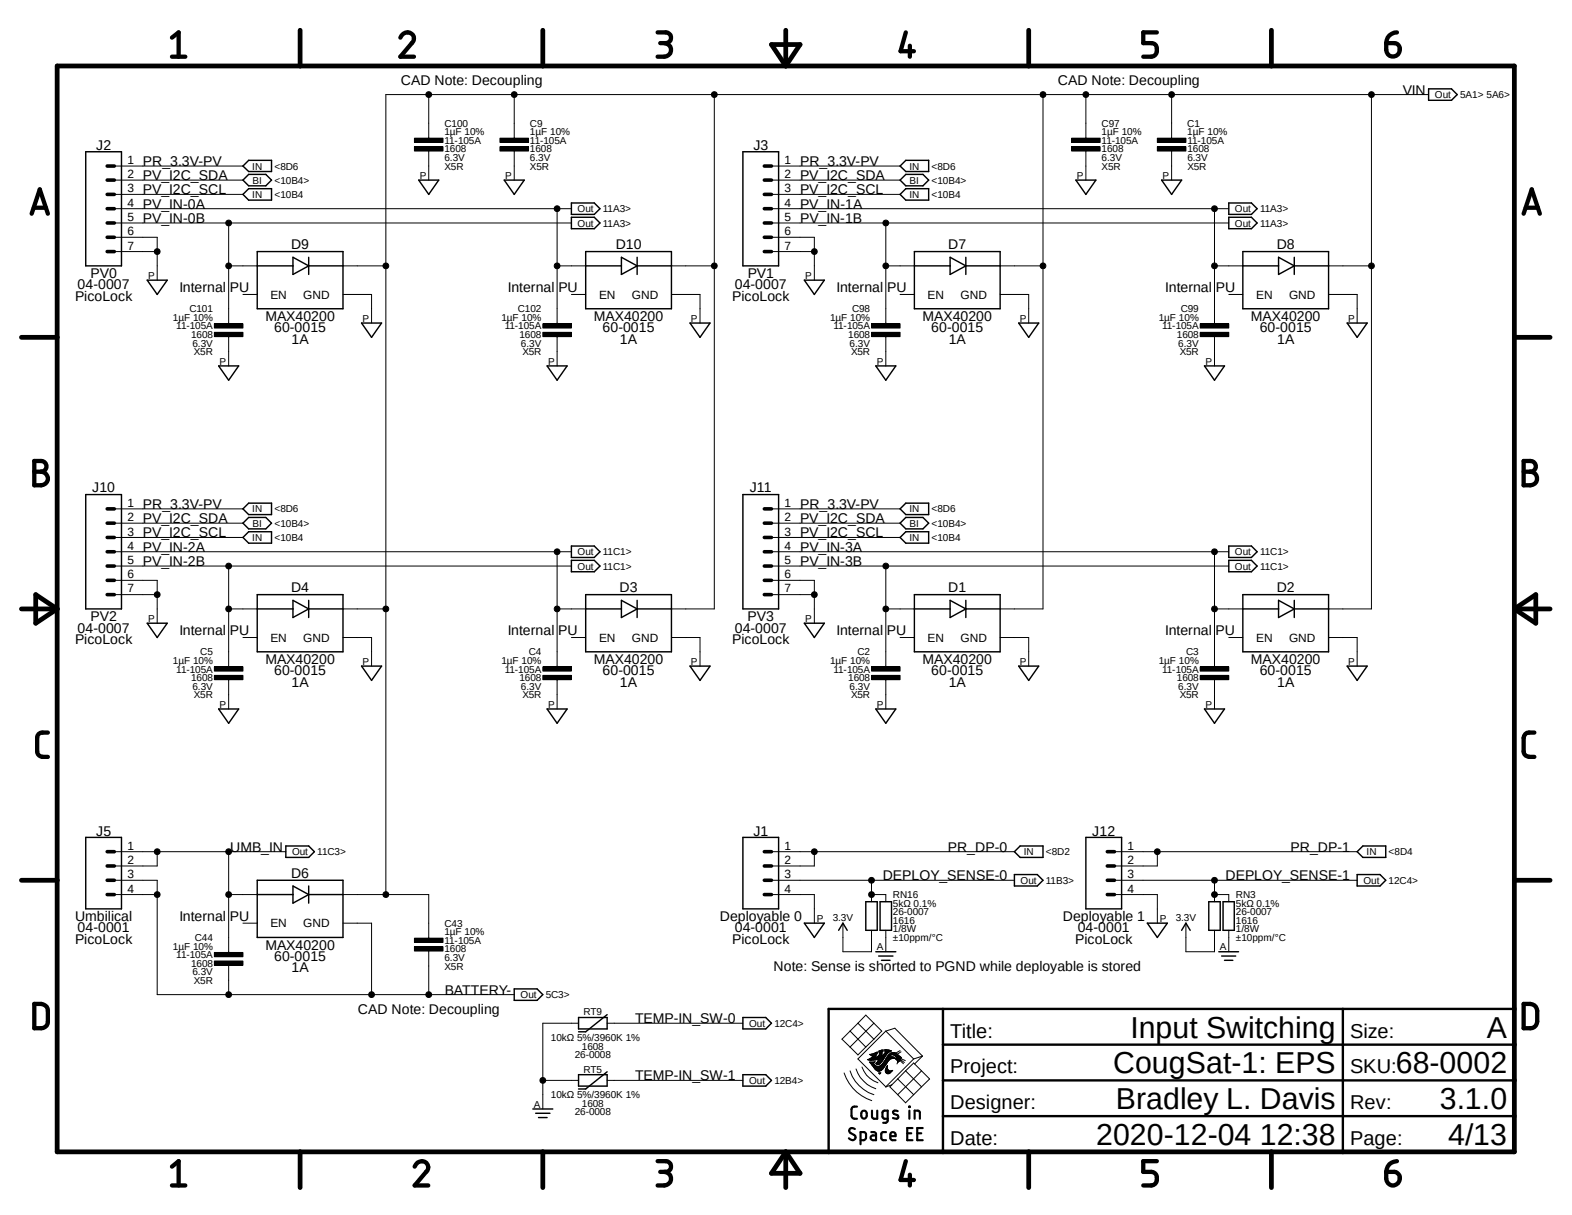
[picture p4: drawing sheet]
<svg xmlns="http://www.w3.org/2000/svg" width="279mm" height="216mm" viewBox="0 0 279 216" stroke-linecap="round" stroke-linejoin="round" font-family="sans-serif">
<defs><g id="words">
<g font-size="5.4">
<text x="200.9" y="184.4">Input Switching</text>
<text x="264.3" y="184.4">A</text>
<text x="197.9" y="190.7">CougSat-1: EPS</text>
<text x="248.1" y="190.7">68-0002</text>
<text x="198.3" y="197.1">Bradley L. Davis</text>
<text x="255.9" y="197.1">3.1.0</text>
<text x="194.8" y="203.4">2020-12-04 12:38</text>
<text x="257.4" y="203.4">4/13</text>
</g>
<g font-size="3.6">
<text x="168.9" y="184.4">Title:</text>
<text x="239.9" y="184.4">Size:</text>
<text x="168.9" y="190.7">Project:</text>
<text x="240" y="190.7">SKU:</text>
<text x="168.9" y="197.1">Designer:</text>
<text x="239.9" y="197.1">Rev:</text>
<text x="168.9" y="203.4">Date:</text>
<text x="239.9" y="203.4">Page:</text>
</g>
<g font-size="2.5">
<text x="71.2" y="15.2">CAD Note: Decoupling</text>
<text x="188" y="15.2">CAD Note: Decoupling</text>
<text x="249.3" y="16.8">VIN</text>
<text x="17.1" y="26.6">J2</text>
<text x="25.4" y="29.5">PR_3.3V-PV</text>
<text x="133.9" y="26.6">J3</text>
<text x="142.2" y="29.5">PR_3.3V-PV</text>
<text x="25.4" y="32">PV_I2C_SDA</text>
<text x="25.4" y="34.5">PV_I2C_SCL</text>
<text x="142.2" y="32">PV_I2C_SDA</text>
<text x="142.2" y="34.5">PV_I2C_SCL</text>
<text x="25.4" y="39.6">PV_IN-0B</text>
<text x="25.4" y="37.1">PV_IN-0A</text>
<text x="142.2" y="37.1">PV_IN-1A</text>
<text x="142.2" y="39.6">PV_IN-1B</text>
<text x="51.7" y="44.3">D9</text>
<text x="109.4" y="44.3">D10</text>
<text x="168.5" y="44.3">D7</text>
<text x="226.9" y="44.3">D8</text>
<text x="13.3" y="53.5">PicoLock</text>
<text x="13.8" y="51.4">04-0007</text>
<text x="16.1" y="49.4">PV0</text>
<text x="31.9" y="51.9">Internal PU</text>
<text x="90.2" y="51.9">Internal PU</text>
<text x="130.1" y="53.5">PicoLock</text>
<text x="130.6" y="51.4">04-0007</text>
<text x="132.9" y="49.4">PV1</text>
<text x="148.7" y="51.9">Internal PU</text>
<text x="207.1" y="51.9">Internal PU</text>
<text x="47.2" y="57">MAX40200</text>
<text x="48.7" y="59.1">60-0015</text>
<text x="105.5" y="57">MAX40200</text>
<text x="107.1" y="59.1">60-0015</text>
<text x="164" y="57">MAX40200</text>
<text x="165.5" y="59.1">60-0015</text>
<text x="222.3" y="57">MAX40200</text>
<text x="223.9" y="59.1">60-0015</text>
<text x="51.8" y="61.1">1A</text>
<text x="110.2" y="61.1">1A</text>
<text x="168.6" y="61.1">1A</text>
<text x="227" y="61.1">1A</text>
<text x="16.4" y="87.5">J10</text>
<text x="133.3" y="87.5">J11</text>
<text x="25.4" y="93">PV_I2C_SDA</text>
<text x="25.4" y="95.5">PV_I2C_SCL</text>
<text x="25.4" y="90.4">PR_3.3V-PV</text>
<text x="142.2" y="93">PV_I2C_SDA</text>
<text x="142.2" y="95.5">PV_I2C_SCL</text>
<text x="142.2" y="90.4">PR_3.3V-PV</text>
<text x="25.4" y="98">PV_IN-2A</text>
<text x="25.4" y="100.6">PV_IN-2B</text>
<text x="142.2" y="98">PV_IN-3A</text>
<text x="142.2" y="100.6">PV_IN-3B</text>
<text x="51.7" y="105.3">D4</text>
<text x="110.1" y="105.3">D3</text>
<text x="168.5" y="105.3">D1</text>
<text x="226.9" y="105.3">D2</text>
<text x="13.8" y="112.4">04-0007</text>
<text x="16.1" y="110.4">PV2</text>
<text x="31.9" y="112.9">Internal PU</text>
<text x="90.3" y="112.9">Internal PU</text>
<text x="130.6" y="112.4">04-0007</text>
<text x="132.9" y="110.4">PV3</text>
<text x="148.7" y="112.9">Internal PU</text>
<text x="207.1" y="112.9">Internal PU</text>
<text x="13.3" y="114.4">PicoLock</text>
<text x="47.2" y="118">MAX40200</text>
<text x="105.5" y="118">MAX40200</text>
<text x="130.1" y="114.4">PicoLock</text>
<text x="164" y="118">MAX40200</text>
<text x="222.3" y="118">MAX40200</text>
<text x="48.7" y="120">60-0015</text>
<text x="51.8" y="122">1A</text>
<text x="107.1" y="120">60-0015</text>
<text x="110.2" y="122">1A</text>
<text x="165.5" y="120">60-0015</text>
<text x="168.6" y="122">1A</text>
<text x="223.9" y="120">60-0015</text>
<text x="227" y="122">1A</text>
<text x="17.1" y="148.5">J5</text>
<text x="133.9" y="148.5">J1</text>
<text x="194.1" y="148.5">J12</text>
<text x="40.9" y="151.3">UMB_IN</text>
<text x="168.4" y="151.3">PR_DP-0</text>
<text x="229.4" y="151.3">PR_DP-1</text>
<text x="51.7" y="156">D6</text>
<text x="156.9" y="156.4">DEPLOY_SENSE-0</text>
<text x="217.8" y="156.4">DEPLOY_SENSE-1</text>
<text x="13.3" y="167.7">PicoLock</text>
<text x="13.3" y="163.7">Umbilical</text>
<text x="13.8" y="165.7">04-0001</text>
<text x="31.9" y="163.7">Internal PU</text>
<text x="127.9" y="163.7">Deployable 0</text>
<text x="130.1" y="167.7">PicoLock</text>
<text x="130.6" y="165.7">04-0001</text>
<text x="188.9" y="163.7">Deployable 1</text>
<text x="191.1" y="167.7">PicoLock</text>
<text x="191.6" y="165.7">04-0001</text>
<text x="47.2" y="168.7">MAX40200</text>
<text x="48.7" y="170.8">60-0015</text>
<text x="51.8" y="172.8">1A</text>
<text x="137.5" y="172.6">Note: Sense is shorted to PGND while deployable is stored</text>
<text x="79" y="176.7">BATTERY-</text>
<text x="63.6" y="180.2">CAD Note: Decoupling</text>
<text x="112.9" y="181.8">TEMP-IN_SW-0</text>
<text x="112.9" y="192">TEMP-IN_SW-1</text>
</g>
<g font-size="2.1">
<text x="22.6" y="29.1">1</text>
<text x="139.4" y="29.1">1</text>
<text x="22.6" y="34.2">3</text>
<text x="22.6" y="31.7">2</text>
<text x="139.4" y="34.2">3</text>
<text x="139.4" y="31.7">2</text>
<text x="22.6" y="41.8">6</text>
<text x="22.6" y="39.3">5</text>
<text x="22.6" y="36.7">4</text>
<text x="139.4" y="41.8">6</text>
<text x="139.4" y="39.3">5</text>
<text x="139.4" y="36.7">4</text>
<text x="22.6" y="44.4">7</text>
<text x="139.4" y="44.4">7</text>
<text x="48" y="53.1">EN</text>
<text x="53.9" y="53.1">GND</text>
<text x="106.5" y="53.1">EN</text>
<text x="112.3" y="53.1">GND</text>
<text x="164.8" y="53.1">EN</text>
<text x="170.7" y="53.1">GND</text>
<text x="223.3" y="53.1">EN</text>
<text x="229.1" y="53.1">GND</text>
<text x="22.6" y="95.2">3</text>
<text x="22.6" y="92.6">2</text>
<text x="22.6" y="90.1">1</text>
<text x="139.4" y="95.2">3</text>
<text x="139.4" y="92.6">2</text>
<text x="139.4" y="90.1">1</text>
<text x="22.6" y="100.2">5</text>
<text x="22.6" y="97.7">4</text>
<text x="139.4" y="100.2">5</text>
<text x="139.4" y="97.7">4</text>
<text x="22.6" y="105.3">7</text>
<text x="22.6" y="102.8">6</text>
<text x="139.4" y="105.3">7</text>
<text x="139.4" y="102.8">6</text>
<text x="48" y="114">EN</text>
<text x="53.9" y="114">GND</text>
<text x="106.5" y="114">EN</text>
<text x="112.3" y="114">GND</text>
<text x="164.8" y="114">EN</text>
<text x="170.7" y="114">GND</text>
<text x="223.3" y="114">EN</text>
<text x="229.1" y="114">GND</text>
<text x="22.6" y="153.5">2</text>
<text x="22.6" y="151">1</text>
<text x="139.4" y="153.5">2</text>
<text x="139.4" y="151">1</text>
<text x="200.4" y="153.5">2</text>
<text x="200.4" y="151">1</text>
<text x="22.6" y="158.6">4</text>
<text x="22.6" y="156.1">3</text>
<text x="139.4" y="158.6">4</text>
<text x="139.4" y="156.1">3</text>
<text x="200.4" y="158.6">4</text>
<text x="200.4" y="156.1">3</text>
<text x="48" y="164.8">EN</text>
<text x="53.9" y="164.8">GND</text>
</g>
<g font-size="1.8">
<text x="255" y="17.4">Out</text>
<text x="259.5" y="17.4">5A1&gt; 5A6&gt;</text>
<text x="79" y="22.5">C100</text>
<text x="94.2" y="22.5">C9</text>
<text x="195.8" y="22.5">C97</text>
<text x="211" y="22.5">C1</text>
<text x="79" y="25.6">11-105A</text>
<text x="79" y="27.1">1608</text>
<text x="79" y="28.6">6.3V</text>
<text x="79" y="24">1µF 10%</text>
<text x="94.2" y="25.6">11-105A</text>
<text x="94.2" y="27.1">1608</text>
<text x="94.2" y="28.6">6.3V</text>
<text x="94.2" y="24">1µF 10%</text>
<text x="195.8" y="24">1µF 10%</text>
<text x="195.8" y="25.6">11-105A</text>
<text x="195.8" y="27.1">1608</text>
<text x="195.8" y="28.6">6.3V</text>
<text x="211" y="24">1µF 10%</text>
<text x="211" y="25.6">11-105A</text>
<text x="211" y="27.1">1608</text>
<text x="211" y="28.6">6.3V</text>
<text x="44.8" y="35.2">IN</text>
<text x="44.8" y="30.1">IN</text>
<text x="44.9" y="32.7">BI</text>
<text x="48.8" y="30.1">&lt;8D6</text>
<text x="48.8" y="35.2">&lt;10B4</text>
<text x="48.8" y="32.7">&lt;10B4&gt;</text>
<text x="74.6" y="31.8">P</text>
<text x="79" y="30.1">X5R</text>
<text x="89.8" y="31.8">P</text>
<text x="94.2" y="30.1">X5R</text>
<text x="161.6" y="35.2">IN</text>
<text x="161.6" y="30.1">IN</text>
<text x="161.7" y="32.7">BI</text>
<text x="165.6" y="32.7">&lt;10B4&gt;</text>
<text x="165.6" y="30.1">&lt;8D6</text>
<text x="165.6" y="35.2">&lt;10B4</text>
<text x="191.4" y="31.8">P</text>
<text x="195.8" y="30.1">X5R</text>
<text x="206.6" y="31.8">P</text>
<text x="211" y="30.1">X5R</text>
<text x="102.7" y="40.3">Out</text>
<text x="102.7" y="37.7">Out</text>
<text x="107.2" y="37.7">11A3&gt;</text>
<text x="107.2" y="40.3">11A3&gt;</text>
<text x="219.5" y="40.3">Out</text>
<text x="219.5" y="37.7">Out</text>
<text x="224" y="37.7">11A3&gt;</text>
<text x="224" y="40.3">11A3&gt;</text>
<text x="26.3" y="49.5">P</text>
<text x="143.1" y="49.5">P</text>
<text x="30.7" y="57">1µF 10%</text>
<text x="31.3" y="58.5">11-105A</text>
<text x="33.7" y="55.5">C101</text>
<text x="64.4" y="57.2">P</text>
<text x="89.1" y="57">1µF 10%</text>
<text x="89.7" y="58.5">11-105A</text>
<text x="92" y="55.5">C102</text>
<text x="122.8" y="57.2">P</text>
<text x="147.5" y="57">1µF 10%</text>
<text x="148.1" y="58.5">11-105A</text>
<text x="151.4" y="55.5">C98</text>
<text x="181.2" y="57.2">P</text>
<text x="206" y="57">1µF 10%</text>
<text x="206.5" y="58.5">11-105A</text>
<text x="209.9" y="55.5">C99</text>
<text x="239.6" y="57.2">P</text>
<text x="34" y="60.1">1608</text>
<text x="34.2" y="61.6">6.3V</text>
<text x="34.5" y="63.1">X5R</text>
<text x="39" y="64.8">P</text>
<text x="92.3" y="60.1">1608</text>
<text x="92.6" y="61.6">6.3V</text>
<text x="92.8" y="63.1">X5R</text>
<text x="97.4" y="64.8">P</text>
<text x="150.8" y="60.1">1608</text>
<text x="151" y="61.6">6.3V</text>
<text x="151.3" y="63.1">X5R</text>
<text x="155.8" y="64.8">P</text>
<text x="209.2" y="60.1">1608</text>
<text x="209.4" y="61.6">6.3V</text>
<text x="209.7" y="63.1">X5R</text>
<text x="214.3" y="64.8">P</text>
<text x="44.8" y="91.1">IN</text>
<text x="44.9" y="93.6">BI</text>
<text x="48.8" y="91.1">&lt;8D6</text>
<text x="48.8" y="93.6">&lt;10B4&gt;</text>
<text x="161.6" y="91.1">IN</text>
<text x="161.7" y="93.6">BI</text>
<text x="165.6" y="91.1">&lt;8D6</text>
<text x="165.6" y="93.6">&lt;10B4&gt;</text>
<text x="44.8" y="96.1">IN</text>
<text x="48.8" y="96.1">&lt;10B4</text>
<text x="102.7" y="98.7">Out</text>
<text x="102.7" y="101.2">Out</text>
<text x="107.2" y="101.2">11C1&gt;</text>
<text x="107.2" y="98.7">11C1&gt;</text>
<text x="161.6" y="96.1">IN</text>
<text x="165.6" y="96.1">&lt;10B4</text>
<text x="219.5" y="98.7">Out</text>
<text x="219.5" y="101.2">Out</text>
<text x="224" y="98.7">11C1&gt;</text>
<text x="224" y="101.2">11C1&gt;</text>
<text x="26.3" y="110.5">P</text>
<text x="143.1" y="110.5">P</text>
<text x="30.7" y="118">1µF 10%</text>
<text x="31.3" y="119.5">11-105A</text>
<text x="35.6" y="116.5">C5</text>
<text x="64.4" y="118.1">P</text>
<text x="89.1" y="118">1µF 10%</text>
<text x="89.7" y="119.5">11-105A</text>
<text x="94" y="116.5">C4</text>
<text x="122.8" y="118.1">P</text>
<text x="147.5" y="118">1µF 10%</text>
<text x="148.1" y="119.5">11-105A</text>
<text x="152.4" y="116.5">C2</text>
<text x="181.2" y="118.1">P</text>
<text x="206" y="118">1µF 10%</text>
<text x="206.5" y="119.5">11-105A</text>
<text x="210.8" y="116.5">C3</text>
<text x="239.6" y="118.1">P</text>
<text x="34" y="121">1608</text>
<text x="34.2" y="122.6">6.3V</text>
<text x="34.5" y="124.1">X5R</text>
<text x="39" y="125.7">P</text>
<text x="92.3" y="121">1608</text>
<text x="92.6" y="122.6">6.3V</text>
<text x="92.8" y="124.1">X5R</text>
<text x="97.4" y="125.7">P</text>
<text x="150.8" y="121">1608</text>
<text x="151" y="122.6">6.3V</text>
<text x="151.3" y="124.1">X5R</text>
<text x="155.8" y="125.7">P</text>
<text x="209.2" y="121">1608</text>
<text x="209.4" y="122.6">6.3V</text>
<text x="209.7" y="124.1">X5R</text>
<text x="214.3" y="125.7">P</text>
<text x="51.9" y="152">Out</text>
<text x="56.4" y="152">11C3&gt;</text>
<text x="182" y="152">IN</text>
<text x="185.9" y="152">&lt;8D2</text>
<text x="242.9" y="152">IN</text>
<text x="246.8" y="152">&lt;8D4</text>
<text x="158.7" y="161.1">5kΩ 0.1%</text>
<text x="158.7" y="159.6">RN16</text>
<text x="181.4" y="157.1">Out</text>
<text x="185.9" y="157.1">11B3&gt;</text>
<text x="219.7" y="161.1">5kΩ 0.1%</text>
<text x="219.7" y="159.6">RN3</text>
<text x="242.3" y="157.1">Out</text>
<text x="246.8" y="157.1">12C4&gt;</text>
<text x="34.6" y="167.2">C44</text>
<text x="79" y="167.7">11-105A</text>
<text x="79" y="166.2">1µF 10%</text>
<text x="79" y="164.7">C43</text>
<text x="145.2" y="163.8">P</text>
<text x="148" y="163.7">3.3V</text>
<text x="158.7" y="164.2">1616</text>
<text x="158.7" y="165.7">1/8W</text>
<text x="158.7" y="167.2">±10ppm/°C</text>
<text x="158.7" y="162.6">26-0007</text>
<text x="206.1" y="163.8">P</text>
<text x="209" y="163.7">3.3V</text>
<text x="219.7" y="164.2">1616</text>
<text x="219.7" y="165.7">1/8W</text>
<text x="219.7" y="167.2">±10ppm/°C</text>
<text x="219.7" y="162.6">26-0007</text>
<text x="30.7" y="168.7">1µF 10%</text>
<text x="31.3" y="170.3">11-105A</text>
<text x="34" y="171.8">1608</text>
<text x="34.2" y="173.3">6.3V</text>
<text x="79" y="169.3">1608</text>
<text x="79" y="170.8">6.3V</text>
<text x="79" y="172.3">X5R</text>
<text x="155.8" y="168.9">A</text>
<text x="216.8" y="168.9">A</text>
<text x="34.5" y="174.8">X5R</text>
<text x="92.5" y="177.4">Out</text>
<text x="97" y="177.4">5C3&gt;</text>
<text x="97.9" y="185">10kΩ 5%/3960K 1%</text>
<text x="103.7" y="180.4">RT9</text>
<text x="133.1" y="182.5">Out</text>
<text x="137.6" y="182.5">12C4&gt;</text>
<text x="102.2" y="188">26-0008</text>
<text x="103.4" y="186.5">1608</text>
<text x="103.7" y="190.6">RT5</text>
<text x="94.9" y="196.8">A</text>
<text x="97.9" y="195.2">10kΩ 5%/3960K 1%</text>
<text x="103.4" y="196.7">1608</text>
<text x="133.1" y="192.6">Out</text>
<text x="137.6" y="192.6">12B4&gt;</text>
<text x="102.2" y="198.2">26-0008</text>
</g>
</g></defs>
<path d="M3.3 3.1l272.8 209.7M276.1 3.1l-272.8 209.7" fill="none" stroke="#fff" stroke-width=".18"/>
<g fill="none" stroke="#000" stroke-width=".85">
<path d="M10.2 11.7h259v193h-259zM53.3 5.4v6.3M96.5 5.4v6.3M137.1 7.9h5.1l-2.5 3.8zM139.7 5.4v6.3M182.8 5.4v6.3M226 5.4v6.3M3.8 59.9h6.4M269.2 59.9h6.3M3.8 108.2h6.4M6.3 105.7l3.9 2.5-3.9 2.5zM269.2 108.2h6.3"/>
<path d="M269.2 108.2l3.8-2.5v5zM3.8 156.4h6.4M269.2 156.4h6.3M53.3 204.7v6.3M96.5 204.7v6.3M139.7 204.7v6.3M139.7 204.7l2.5 3.8h-5.1zM182.8 204.7v6.3M226 204.7v6.3"/>
</g>
<g fill="none" stroke="#000" stroke-width=".76">
<path d="M30.6 6.7l1.1-.9v4.3M30.6 10.1h2.3M71.2 6.7a1.19 1.19 0 0 1 1.5-.9 1.19 1.19 0 0 1 .7 1.6l-2.2 2.7h2.4M116.9 5.8h1.4a.95 .95 0 0 1 1 .9 .95 .95 0 0 1-1 1h-1M118.1 7.7a1.21 1.21 0 0 1 1.2 1.2 1.21 1.21 0 0 1-1.2 1.2h-1.2M161 5.8l-.9 3.3h2.3M161.7 8.1v2M205.6 5.8h-2.4v1.9h1.4a1.24 1.24 0 0 1 1.1 1 1.24 1.24 0 0 1-.7 1.3l-1.8 .1M246.4 7.7h1.4a1.2 1.2 0 0 1 1 1.3 1.2 1.2 0 0 1-1.3 1 1.2 1.2 0 0 1-1.1-1.2zM248.3 5.8a1.88 1.88 0 0 0-1.9 1.9M5.6 38l1.5-4.3 1.4 4.3M6 36.9h2.2"/>
<path d="M270.8 38l1.4-4.3 1.5 4.3M271.2 36.9h2.1M6.1 81.9h1.2a.95 .95 0 0 1 1 1 .95 .95 0 0 1-1 .9 1.21 1.21 0 0 1 1.2 1.2 1.21 1.21 0 0 1-1.2 1.2h-1.2zM6.1 83.8h1.2M270.8 81.9h1.2a.95 .95 0 0 1 1 1 .95 .95 0 0 1-1 .9 1.21 1.21 0 0 1 1.2 1.2 1.21 1.21 0 0 1-1.2 1.2h-1.2zM270.8 83.8h1.2M8.5 130.2h-1a.87 .87 0 0 0-.9 .9v2.4a.97 .97 0 0 0 .9 1h1M272.7 130.2h-.9a.94 .94 0 0 0-1 .9v2.4a.97 .97 0 0 0 1 1h.9M6.1 178.4a2.22 2.22 0 0 1 2.2 .5l.2 .7v1.9a1.13 1.13 0 0 1-1.2 1.2h-1.2zM270.8 178.4a2.07 2.07 0 0 1 2.2 .5l.2 .7v1.9a1.21 1.21 0 0 1-1.2 1.2h-1.2zM30.6 207.3l1.1-1v4.4M30.6 210.7h2.3"/>
<path d="M73.7 207.3a1.2 1.2 0 0 1 1.4-1 1.2 1.2 0 0 1 1 1.4l-2.4 3h2.4M116.9 206.3h1.4a.95 .95 0 0 1 1 1 .95 .95 0 0 1-1 .9h-1M118.1 208.2a1.21 1.21 0 0 1 1.2 1.2 1.21 1.21 0 0 1-1.2 1.3h-1.2M161 206.3l-.9 3.4h2.3M161.7 208.7v2M205.6 206.3h-2.4v1.9h1.4a1.23 1.23 0 0 1 1 1.2 1.23 1.23 0 0 1-1 1.3h-1.4M246.4 208.2h1.4a1.2 1.2 0 0 1 1 1.4 1.2 1.2 0 0 1-1.3 1 1.2 1.2 0 0 1-1.1-1.1zM248.3 206.3a1.88 1.88 0 0 0-1.9 1.9"/>
</g>
<path d="M167.6 179.3v25.4M238.7 179.3v25.4M269.2 179.3h-121.9v25.4M167.6 198.3h101.6M167.6 192h101.6M167.6 185.6h101.6" fill="none" stroke="#000" stroke-width=".42"/>
<g fill="none" stroke="#000" stroke-width=".18">
<path d="M76.2 16.8v7.8M91.4 16.8v7.8M127 16.8v91.4h-7.7M185.4 16.8v91.4h-7.6M193 16.8v7.8M208.2 16.8v7.8M243.8 16.8v91.4h-7.7M253.9 16.8h-185.3v142.2M20.3 39.6h81.3M20.3 37.1h81.3M20.3 34.5h22.9M20.3 32h22.9"/>
<path d="M20.3 29.5h22.9M40.6 39.6v17.9M73.7 24.6h5v.7h-5zM73.7 26.1h5v.7h-5zM76.2 26.8v5.2M88.9 24.6h5v.7h-5zM88.9 26.1h5v.7h-5zM91.4 26.8v5.2M99 37.1v20.4M137.1 39.6h81.3M137.1 37.1h81.3M137.1 34.5h22.9"/>
<path d="M137.1 32h22.9M137.1 29.5h22.9M157.4 39.6v17.9M190.5 24.6h5v.7h-5zM190.5 26.1h5v.7h-5zM193 26.8v5.2M205.7 24.6h5.1v.7h-5.1zM205.7 26.1h5.1v.7h-5.1zM208.2 26.8v5.2M215.9 37.1v20.4M20.3 44.7h7.6M20.3 42.2h7.6v7.6"/>
<path d="M38.1 57.5h5.1v.8h-5.1zM38.1 59.1h5.1v.7h-5.1zM40.6 47.2h5.1M40.6 59.8v5.2M43.2 52.3h2.5M61 47.2h7.6M61 52.3h5v5.1M96.5 57.5h5.1v.8h-5.1zM96.5 59.1h5.1v.7h-5.1zM99 47.2h5.1M99 59.8v5.2M101.6 52.3h2.5"/>
<path d="M119.3 47.2h7.7M119.3 52.3h5.1v5.1M137.1 44.7h7.6M137.1 42.2h7.6v7.6M154.9 57.5h5.1v.8h-5.1zM154.9 59.1h5.1v.7h-5.1zM157.4 47.2h5.1M157.4 59.8v5.2M160 52.3h2.5M177.8 47.2h7.6M177.8 52.3h5v5.1M213.3 57.5h5.1v.8h-5.1z"/>
<path d="M213.3 59.1h5.1v.7h-5.1zM215.9 47.2h5M215.9 59.8v5.2M218.4 52.3h2.5M236.1 47.2h7.7M236.1 52.3h5.1v5.1M20.3 98h81.3M20.3 95.5h22.9M20.3 93h22.9M20.3 90.4h22.9M99 98v20.5M137.1 98h81.3"/>
<path d="M137.1 95.5h22.9M137.1 93h22.9M137.1 90.4h22.9M215.9 98v20.5M20.3 103.1h7.6v7.6M20.3 105.7h7.6M20.3 100.6h81.3M38.1 118.5h5.1v.8h-5.1zM40.6 108.2h5.1M40.6 100.6v17.9M43.2 113.3h2.5M61 113.3h5v5.1"/>
<path d="M61 108.2h7.6M96.5 118.5h5.1v.8h-5.1zM99 108.2h5.1M101.6 113.3h2.5M119.3 113.3h5.1v5.1M137.1 103.1h7.6v7.6M137.1 105.7h7.6M137.1 100.6h81.3M154.9 118.5h5.1v.8h-5.1zM157.4 108.2h5.1M157.4 100.6v17.9M160 113.3h2.5"/>
<path d="M177.8 113.3h5v5.1M213.3 118.5h5.1v.8h-5.1zM215.9 108.2h5M218.4 113.3h2.5M236.1 113.3h5.1v5.1M38.1 120h5.1v.8h-5.1zM40.6 120.8v5.2M96.5 120h5.1v.8h-5.1zM99 120.8v5.2M154.9 120h5.1v.8h-5.1zM157.4 120.8v5.2M213.3 120h5.1v.8h-5.1z"/>
<path d="M215.9 120.8v5.2M20.3 159h7.6M20.3 156.4h7.6v20.3h63.5M20.3 151.3h30.5M27.9 151.3v2.6h-7.6M40.6 159h5.1M40.6 151.3v17.9M61 159h15.2v7.7M137.1 159h7.6v5M137.1 156.4h43.2M137.1 151.3h43.2M144.7 151.3v2.6h-7.6"/>
<path d="M154.9 159h2.5v1.2M154.9 156.4v3.8M198.1 159h7.6v5M198.1 156.4h43.1M198.1 151.3h43.1M205.7 151.3v2.6h-7.6M215.9 159h2.5v1.2M215.9 156.4v3.8M38.1 169.2h5.1v.8h-5.1zM38.1 170.8h5.1v.7h-5.1zM40.6 171.5v5.2M43.2 164h2.5"/>
<path d="M61 164h5v12.7M73.7 166.7h5v.8h-5zM73.7 168.2h5v.8h-5zM76.2 169v7.7M149.8 164v5.1h5.1v-3.8M157.4 165.3v3.8M210.8 164v5.1h5.1v-3.8M218.4 165.3v3.8M96.5 192h6.3M102.8 181.8h-6.3v15.3M107.9 192h24.1M107.9 181.8h24.1"/>
<path d="M150 190.7a7.7 7.7 0 0 0 4.9 4.9M151.1 190.3a6.6 6.6 0 0 0 4.2 4.2M151.1 186.1l1.4 1.4 1.4-1.4M151.1 183.2l2.8 2.9M152.1 189.9a5.7 5.7 0 0 0 3.6 3.6M152.5 181.8l1.4-1.4 2.8 2.8-1.4 1.5M152.5 181.8l-2.9 2.9 1.5 1.4M152.5 181.8l2.8 2.9M153.2 189.6a4.4 4.4 0 0 0 2.8 2.8M154.3 188.3h1.6M154.3 188.3l.6 .1 1.3-.3-.2 .6M154.3 188.3h1.3"/>
<path d="M154.5 188.2l-.3 .1h.1M154.5 188.2h2.6M154.6 188.8h.8M154.6 187.4h1.1M154.7 188.1h2.4M154.7 188.9h.5M154.7 187.5h1M154.7 188.9l.7 1M154.8 189h.5M154.8 188h2.4M154.9 189.1h.4M154.9 187.6h.8"/>
<path d="M154.9 189.2h.5M154.9 187.9l-.4 .3M154.9 187.9h2.3M154.9 187.3h.9M155 187.8h.6M155 189.3h.5M155.1 189.4h.6M155.1 187.7h.6M155.2 189.6h2M155.2 187.2h.7M155.2 188.9l.1 .2M155.3 189.7h1.8"/>
<path d="M155.3 184.7l-1.4 1.4M155.3 181.8l-4.2 4.3M155.3 189.1l.5 .4M155.4 188.8l-.2 .1M155.4 189.8h1.6M155.4 189.9h1.5M155.4 189.9l.2 .2M155.5 188.7h.1M155.5 187.1h.4M155.5 190h1.3M155.5 188.7h-1l.2 .2M155.5 188.7l-.1 .1"/>
<path d="M155.6 190.1l.4 .2h.4M155.6 190.1h1.2M155.7 190.2h1M155.7 189h.7M155.7 188.9h.8M155.7 187h.2M155.8 188.8h.7M155.8 190.2h.8M155.8 189.1h.5M155.8 187.8h1.5M155.9 188.8h.7M155.9 186.9h.1"/>
<path d="M155.9 186.9l-.3 1 .6-.3M155.9 186.9l-1.3 .5 .6 .3-.3 .2M156 188.7h.7M156 188.6h.8M156 187.7h1.4M156 188.5h.8M156.1 188.4h.8M156.1 187.7h1.3M156.1 188.3h.9M156.2 188.3h.8M156.2 187.6h1.2M156.2 186.8l.1 .3h.1l-.1 .3"/>
<path d="M156.2 186.8h.7M156.3 190.8h.2M156.3 189.5h.9M156.3 187.5h.4M156.3 187h.5M156.3 186.9h.5M156.3 187.4l-.1 .2M156.3 187.4h.4M156.3 190.8h.1M156.3 187.3h.5M156.4 190.7l.1-.1v.2M156.4 187.2h.4"/>
<path d="M156.4 187.1h.4M156.4 186.7l-.2 .1M156.4 186.7h.5M156.5 190.8h-.2M156.5 189.4l-1.3 .1M156.5 189.4h.8M156.5 190.7h-.3l.1 .1M156.6 189.3h.8M156.7 189.2h.7M156.7 186.6h.3l-.1 .3h-.7M156.7 186.6l-.3 .1M156.7 186.6h.3"/>
<path d="M156.7 190.2l-.4 .1M156.7 187.4l.1 .2 .1-.1M156.8 189.1h.7M156.8 186.9l-.1 .5M156.8 188.5l-.2 .3a.57 .57 0 0 1-.9 .2l.3-.3M156.8 189h.8M156.9 188.9h.7M156.9 187.5h.6M157 188.8h.6M157 187.4h.6M157.1 188.8h.6M157.1 188.8l-.6 .6"/>
<path d="M157.1 188.7h.7M157.1 187.3h.5M157.2 188.6h.7M157.2 187.2l-.3 .3M157.2 188.5h.7M157.2 187.2h.5M157.3 188.4h.7M157.3 187.8l-.5 .7M157.3 187.1h.5M157.3 186.8h1M157.3 186.7h1.1M157.3 186.6h.8"/>
<path d="M157.4 190.3h1.1M157.4 190.3v.3M157.4 190.4h1.1M157.4 190.2h.6M157.4 190.2h.5M157.4 188.3h.7M157.4 187h.5M157.4 190.5h1M157.4 190.1h.4M157.4 190h.4M157.4 186.9h.8M157.4 188.3h.8"/>
<path d="M157.4 186.9h.6M157.4 183.2l5 5M157.4 183.2l-4.9 5 5 5M157.4 183.2l1.6-.5 5 5M157.4 190.6h.9M157.4 189.9h.3M157.4 188.2h.9M157.5 189.8h.2M157.5 188.1h1.7M157.5 188.1l-.4 .7M157.5 190.7h.7M157.5 189.7h.2"/>
<path d="M157.6 189.7h.1M157.6 188h1.4M157.6 189.6l-.2 .7M157.6 189.6h.1M157.6 187.9h1.4M157.6 189.5h.1M157.6 187.8h1.2M157.7 190.8h.3M157.7 189.4v-.1l-.1 .3M157.7 189.4v.3M157.7 189.7l.1 .3M157.7 189.4h.1"/>
<path d="M157.7 187.7h.4M157.8 190l.3 .3M157.8 187.7h.3M157.9 187.6h.3M157.9 187.5h.5M158 187.4h1.6M158.1 187.3h1.3M158.2 186.9l-.7 .5-.2 .4M158.2 186.9l.3-.2-1.2-.2v.3h.1l-.2 .4M158.2 190.3l.5-.1-.7 .6h-.4l-.2-.2M158.2 187.2h1.1M158.3 187.1h.9"/>
<path d="M158.3 187.1a1.08 1.08 0 0 1 1.4 .4l.5 .4M158.3 187.1l-.8 1M158.5 190.2h.1M158.7 188.1a1.05 1.05 0 0 0-1 .7l-1 1.4M158.8 187.5h.9M159 187.6h.8M159 188.1l.2 .1M159.1 187.7h.8M159.2 187.7h.8M159.2 188.2l.3 .3M159.3 187.8h.8M159.3 188.3h.8"/>
<path d="M159.3 187.9h.9M159.4 188.3h.6M159.4 188.2h.7M159.4 188.1h.7M159.4 188h.8M159.4 188a.78 .78 0 0 0-1.4-.3l.7 .1 .5 .4M159.4 188v.2h-.1M159.5 188.4h.5M159.5 188.8l-.1 .3M159.5 188.6h.3M159.5 188.5h.4M159.5 188.5l.1 .2"/>
<path d="M159.6 191.7l-1.4 1.4 1.4 1.4M159.6 191.7l2.8 2.8M159.6 188.8h.1M159.6 188.7h.1M159.6 188.7l-.1 .1M159.8 188.6l-.3 .2M159.9 188.4l.7 .6M160 186.7l-.8 .5M160 188.4l-.2 .2M160.1 188.3l.6 .5M160.1 188.3l-.1 .1M160.1 188.1l.8 .4"/>
<path d="M160.1 186.9l-.6 .4M160.2 187.9l-.1 .4M161 190.3l1.4-1.4 2.8 2.8-1.4 1.4M161 190.3l-1.4 1.4M161 190.3l2.8 2.8M162.4 188.2l-5 4.9 1.1-.3M163.8 193.1l-2.8 2.9-1.4-1.5M163.8 190.3l-4.2 4.2M164 187.7l-1.6 .5M164 187.7l-1.4 1.4"/>
<circle cx="76.2" cy="16.8" r=".51"/>
<circle cx="91.4" cy="16.8" r=".51"/>
<circle cx="127" cy="16.8" r=".51"/>
<circle cx="185.4" cy="16.8" r=".51"/>
<circle cx="193" cy="16.8" r=".51"/>
<circle cx="208.2" cy="16.8" r=".51"/>
<circle cx="243.8" cy="16.8" r=".51"/>
<circle cx="40.6" cy="39.6" r=".51"/>
<circle cx="99" cy="37.1" r=".51"/>
<circle cx="157.4" cy="39.6" r=".51"/>
<circle cx="215.9" cy="37.1" r=".51"/>
<circle cx="27.9" cy="44.7" r=".51"/>
<circle cx="40.6" cy="47.2" r=".51"/>
<circle cx="68.6" cy="47.2" r=".51"/>
<circle cx="99" cy="47.2" r=".51"/>
<circle cx="127" cy="47.2" r=".51"/>
<circle cx="144.7" cy="44.7" r=".51"/>
<circle cx="157.4" cy="47.2" r=".51"/>
<circle cx="185.4" cy="47.2" r=".51"/>
<circle cx="215.9" cy="47.2" r=".51"/>
<circle cx="243.8" cy="47.2" r=".51"/>
<circle cx="99" cy="98" r=".51"/>
<circle cx="215.9" cy="98" r=".51"/>
<circle cx="27.9" cy="105.7" r=".51"/>
<circle cx="40.6" cy="108.2" r=".51"/>
<circle cx="40.6" cy="100.6" r=".51"/>
<circle cx="68.6" cy="108.2" r=".51"/>
<circle cx="99" cy="108.2" r=".51"/>
<circle cx="144.7" cy="105.7" r=".51"/>
<circle cx="157.4" cy="100.6" r=".51"/>
<circle cx="157.4" cy="108.2" r=".51"/>
<circle cx="215.9" cy="108.2" r=".51"/>
<circle cx="27.9" cy="159" r=".51"/>
<circle cx="27.9" cy="151.3" r=".51"/>
<circle cx="40.6" cy="159" r=".51"/>
<circle cx="40.6" cy="151.3" r=".51"/>
<circle cx="68.6" cy="159" r=".51"/>
<circle cx="144.7" cy="151.3" r=".51"/>
<circle cx="154.9" cy="156.4" r=".51"/>
<circle cx="154.9" cy="159" r=".51"/>
<circle cx="205.7" cy="151.3" r=".51"/>
<circle cx="215.9" cy="156.4" r=".51"/>
<circle cx="215.9" cy="159" r=".51"/>
<circle cx="40.6" cy="176.7" r=".51"/>
<circle cx="66" cy="176.7" r=".51"/>
<circle cx="76.2" cy="176.7" r=".51"/>
<circle cx="96.5" cy="192" r=".51"/>
</g>
<g fill="none" stroke="#000" stroke-width=".38">
<path d="M152.3 196.6l-.7 .1-.3 .4 .1 1.4 .4 .3h.5M153.2 197.6a.49 .49 0 0 1 .5-.2 .49 .49 0 0 1 .4 .4v.5a.49 .49 0 0 1-.5 .5 .49 .49 0 0 1-.5-.5zM155 197.4v1l.3 .4h.6v-1.4M157.8 198.8h-.6l-.3-.2-.1-.9 .2-.3h.8v1.7l-.4 .4h-.4M159.6 197.4a.61 .61 0 0 0-.9 .2l.2 .4 .6 .2 .2 .3a.63 .63 0 0 1-1 .2M161.6 196.6l.1 .1zM161.6 197.4v1.4M162.6 198.8v-1.4h.6l.2 .1 .1 1.3M151.9 200.6a.6 .6 0 0 0-1 .3l.3 .4 .6 .4a.54 .54 0 0 1 .1 .8 .54 .54 0 0 1-.8-.1l-.2-.1M153 202.6h.5l.3-.2 .1-.9-.2-.3h-.7v2.1M154.9 201.2h.6l.2 .3v1.1h-.5a.42 .42 0 0 1-.5-.4 .42 .42 0 0 1 .5-.4h.5M157.5 201.2h-.7l-.2 .3 .1 .9 .3 .2h.5"/>
<path d="M158.2 201.9h1a.49 .49 0 0 0-.3-.7 .49 .49 0 0 0-.7 .4l.1 .8 .3 .2h.6M161.2 201.4h.8M162.2 200.4h-1v2.2h1M163 201.4h.7M164 200.4h-1v2.2h1"/>
</g>
<g fill="none" stroke="#000" stroke-width=".25">
<path d="M253.9 15.8h4.1l1 1-1 1h-4.1zM15.2 27h6.4v20.2h-6.4zM43.2 32l1-1h3l1.1 1-1.1 1h-3zM43.2 34.5l1-1h4.1v2.1h-4.1zM43.2 29.5l1-1h4.1v2h-4.1zM74.4 32h3.6l-1.8 2.5zM89.6 32h3.6l-1.8 2.5zM101.6 38.6h4l1 1-1 1h-4zM101.6 36.1h4l1 1-1 1h-4zM132 27h6.4v20.2h-6.4zM161 31h3l1.1 1-1.1 1h-3l-1-1zM161 33.5h4.1v2.1h-4.1l-1-1.1z"/>
<path d="M161 28.5h4.1v2h-4.1l-1-1zM191.2 32h3.6l-1.8 2.5zM206.5 32h3.5l-1.8 2.5zM218.4 38.6h4l1 1-1 1h-4zM218.4 36.1h4l1 1-1 1h-4zM26.2 49.8h3.5l-1.8 2.5zM45.7 47.2h6.4M45.7 44.7h15.3v10.2h-15.3zM52.1 45.7l2.8 1.5-2.8 1.6zM54.9 47.2h6.1M54.9 45.7v3.1M64.3 57.4h3.5l-1.8 2.5z"/>
<path d="M104.1 47.2h6.3M104.1 44.7h15.2v10.2h-15.2zM110.4 45.7l2.8 1.5-2.8 1.6zM113.2 47.2h6.1M113.2 45.7v3.1M122.6 57.4h3.6l-1.8 2.5zM143 49.8h3.5l-1.8 2.5zM162.5 47.2h6.4M162.5 44.7h15.3v10.2h-15.3zM168.9 45.7l2.8 1.5-2.8 1.6zM171.7 47.2h6.1M171.7 45.7v3.1"/>
<path d="M181.1 57.4h3.5l-1.8 2.5zM220.9 47.2h6.3M220.9 44.7h15.2v10.2h-15.2zM227.2 45.7l2.8 1.5-2.8 1.6zM230 47.2h6.1M230 45.7v3.1M239.4 57.4h3.6l-1.8 2.5zM38.9 65h3.5l-1.8 2.6zM97.2 65h3.6l-1.8 2.6zM155.7 65h3.5l-1.8 2.6zM214.1 65h3.5l-1.7 2.6zM15.2 87.9h6.4v20.3h-6.4z"/>
<path d="M43.2 90.4l1-1h4.1v2h-4.1zM43.2 95.5l1-1h4.1v2h-4.1zM43.2 93l1-1.1h3l1.1 1.1-1.1 1h-3zM101.6 97h4l1 1-1 1.1h-4zM101.6 99.6h4l1 1-1 1h-4zM132 87.9h6.4v20.3h-6.4zM161 89.4h4.1v2h-4.1l-1-1zM161 94.5h4.1v2h-4.1l-1-1zM161 91.9h3l1.1 1.1-1.1 1h-3l-1-1zM218.4 97h4l1 1-1 1.1h-4zM218.4 99.6h4l1 1-1 1h-4zM26.2 110.7h3.5l-1.8 2.6z"/>
<path d="M45.7 105.7h15.3v10.1h-15.3zM45.7 108.2h6.4M52.1 106.7l2.8 1.5-2.8 1.5zM54.9 106.7v3M54.9 108.2h6.1M64.3 118.4h3.5l-1.8 2.5zM104.1 105.7h15.2v10.1h-15.2zM104.1 108.2h6.3M110.4 106.7l2.8 1.5-2.8 1.5zM113.2 106.7v3M113.2 108.2h6.1M122.6 118.4h3.6l-1.8 2.5z"/>
<path d="M143 110.7h3.5l-1.8 2.6zM162.5 105.7h15.3v10.1h-15.3zM162.5 108.2h6.4M168.9 106.7l2.8 1.5-2.8 1.5zM171.7 106.7v3M171.7 108.2h6.1M181.1 118.4h3.5l-1.8 2.5zM220.9 105.7h15.2v10.1h-15.2zM220.9 108.2h6.3M227.2 106.7l2.8 1.5-2.8 1.5zM230 106.7v3M230 108.2h6.1"/>
<path d="M239.4 118.4h3.6l-1.8 2.5zM38.9 126h3.5l-1.8 2.5zM97.2 126h3.6l-1.8 2.5zM155.7 126h3.5l-1.8 2.5zM214.1 126h3.5l-1.7 2.5zM15.2 148.8h6.4v12.7h-6.4zM45.7 156.4h15.3v10.2h-15.3zM45.7 159h6.4M50.8 150.3h4.1l1 1-1 1.1h-4.1zM52.1 157.4l2.8 1.6-2.8 1.5zM54.9 157.4v3.1M54.9 159h6.1"/>
<path d="M132 148.8h6.4v12.7h-6.4zM180.3 151.3l1-1h4.1v2.1h-4.1zM180.3 155.4h4.1l1 1-1 1h-4.1zM193 148.8h6.3v12.7h-6.3zM241.2 151.3l1-1h4.1v2.1h-4.1zM241.2 155.4h4.1l1 1-1 1h-4.1zM91.4 175.7h4.1l1 1-1 1.1h-4.1zM143 164h3.5l-1.8 2.6zM149.1 165.3l.7-1.3 .8 1.3M153.9 160.2h2v5.1h-2zM155.7 169.1h3.5M156.2 169.9h2.5"/>
<path d="M156.4 160.2h2.1v5.1h-2.1zM156.7 170.6h1.5M203.9 164h3.6l-1.8 2.6zM210 165.3l.8-1.3 .7 1.3M214.8 160.2h2.1v5.1h-2.1zM216.6 169.1h3.5M217.1 169.9h2.5M217.4 160.2h2v5.1h-2zM217.6 170.6h1.5M94.7 197.1h3.6M95.2 197.8h2.5M95.7 198.6h1.5"/>
<path d="M102.8 191h5.1v2h-5.1zM102.8 180.8h5.1v2h-5.1zM107.9 190.5l-3.8 3h-1.3M107.9 180.3l-3.8 3h-1.3M132 180.8h4.1l1 1-1 1h-4.1zM132 191h4.1l1 1-1 1h-4.1z"/>
</g>
<g fill="none" stroke="#000" stroke-width=".64">
<path d="M19 39.6h1.3M19 37.1h1.3M19 34.5h1.3M19 32h1.3M19 29.5h1.3M135.8 39.6h1.3M135.8 37.1h1.3M135.8 34.5h1.3M135.8 32h1.3M135.8 29.5h1.3M19 42.2h1.3M19 44.7h1.3"/>
<path d="M135.8 42.2h1.3M135.8 44.7h1.3M19 98h1.3M19 95.5h1.3M19 93h1.3M19 90.4h1.3M135.8 98h1.3M135.8 95.5h1.3M135.8 93h1.3M135.8 90.4h1.3M19 100.6h1.3M19 103.1h1.3"/>
<path d="M19 105.7h1.3M135.8 100.6h1.3M135.8 103.1h1.3M135.8 105.7h1.3M19 153.9h1.3M19 156.4h1.3M19 159h1.3M19 151.3h1.3M135.8 153.9h1.3M135.8 156.4h1.3M135.8 159h1.3M135.8 151.3h1.3"/>
<path d="M196.8 153.9h1.3M196.8 156.4h1.3M196.8 159h1.3M196.8 151.3h1.3"/>
</g>
<g fill="#000">
<path d="M73.7 24.6h5v.7h-5z" fill-rule="evenodd"/>
<path d="M73.7 26.1h5v.7h-5z" fill-rule="evenodd"/>
<path d="M88.9 24.6h5v.7h-5z" fill-rule="evenodd"/>
<path d="M88.9 26.1h5v.7h-5z" fill-rule="evenodd"/>
<path d="M190.5 24.6h5v.7h-5z" fill-rule="evenodd"/>
<path d="M190.5 26.1h5v.7h-5z" fill-rule="evenodd"/>
<path d="M205.7 24.6h5.1v.7h-5.1z" fill-rule="evenodd"/>
<path d="M205.7 26.1h5.1v.7h-5.1z" fill-rule="evenodd"/>
<path d="M38.1 57.5h5.1v.8h-5.1z" fill-rule="evenodd"/>
<path d="M38.1 59.1h5.1v.7h-5.1z" fill-rule="evenodd"/>
<path d="M96.5 57.5h5.1v.8h-5.1z" fill-rule="evenodd"/>
<path d="M96.5 59.1h5.1v.7h-5.1z" fill-rule="evenodd"/>
<path d="M154.9 57.5h5.1v.8h-5.1z" fill-rule="evenodd"/>
<path d="M154.9 59.1h5.1v.7h-5.1z" fill-rule="evenodd"/>
<path d="M213.3 57.5h5.1v.8h-5.1z" fill-rule="evenodd"/>
<path d="M213.3 59.1h5.1v.7h-5.1z" fill-rule="evenodd"/>
<path d="M38.1 118.5h5.1v.8h-5.1z" fill-rule="evenodd"/>
<path d="M96.5 118.5h5.1v.8h-5.1z" fill-rule="evenodd"/>
<path d="M154.9 118.5h5.1v.8h-5.1z" fill-rule="evenodd"/>
<path d="M213.3 118.5h5.1v.8h-5.1z" fill-rule="evenodd"/>
<path d="M38.1 120h5.1v.8h-5.1z" fill-rule="evenodd"/>
<path d="M96.5 120h5.1v.8h-5.1z" fill-rule="evenodd"/>
<path d="M154.9 120h5.1v.8h-5.1z" fill-rule="evenodd"/>
<path d="M213.3 120h5.1v.8h-5.1z" fill-rule="evenodd"/>
<path d="M38.1 169.2h5.1v.8h-5.1z" fill-rule="evenodd"/>
<path d="M38.1 170.8h5.1v.7h-5.1z" fill-rule="evenodd"/>
<path d="M73.7 166.7h5v.8h-5z" fill-rule="evenodd"/>
<path d="M73.7 168.2h5v.8h-5z" fill-rule="evenodd"/>
<circle cx="76.2" cy="16.8" r=".51"/>
<circle cx="91.4" cy="16.8" r=".51"/>
<circle cx="127" cy="16.8" r=".51"/>
<circle cx="185.4" cy="16.8" r=".51"/>
<circle cx="193" cy="16.8" r=".51"/>
<circle cx="208.2" cy="16.8" r=".51"/>
<circle cx="243.8" cy="16.8" r=".51"/>
<circle cx="40.6" cy="39.6" r=".51"/>
<circle cx="99" cy="37.1" r=".51"/>
<circle cx="157.4" cy="39.6" r=".51"/>
<circle cx="215.9" cy="37.1" r=".51"/>
<circle cx="27.9" cy="44.7" r=".51"/>
<circle cx="40.6" cy="47.2" r=".51"/>
<circle cx="68.6" cy="47.2" r=".51"/>
<circle cx="99" cy="47.2" r=".51"/>
<circle cx="127" cy="47.2" r=".51"/>
<circle cx="144.7" cy="44.7" r=".51"/>
<circle cx="157.4" cy="47.2" r=".51"/>
<circle cx="185.4" cy="47.2" r=".51"/>
<circle cx="215.9" cy="47.2" r=".51"/>
<circle cx="243.8" cy="47.2" r=".51"/>
<circle cx="99" cy="98" r=".51"/>
<circle cx="215.9" cy="98" r=".51"/>
<circle cx="27.9" cy="105.7" r=".51"/>
<circle cx="40.6" cy="108.2" r=".51"/>
<circle cx="40.6" cy="100.6" r=".51"/>
<circle cx="68.6" cy="108.2" r=".51"/>
<circle cx="99" cy="108.2" r=".51"/>
<circle cx="144.7" cy="105.7" r=".51"/>
<circle cx="157.4" cy="100.6" r=".51"/>
<circle cx="157.4" cy="108.2" r=".51"/>
<circle cx="215.9" cy="108.2" r=".51"/>
<circle cx="27.9" cy="159" r=".51"/>
<circle cx="27.9" cy="151.3" r=".51"/>
<circle cx="40.6" cy="159" r=".51"/>
<circle cx="40.6" cy="151.3" r=".51"/>
<circle cx="68.6" cy="159" r=".51"/>
<circle cx="144.7" cy="151.3" r=".51"/>
<circle cx="154.9" cy="156.4" r=".51"/>
<circle cx="154.9" cy="159" r=".51"/>
<circle cx="205.7" cy="151.3" r=".51"/>
<circle cx="215.9" cy="156.4" r=".51"/>
<circle cx="215.9" cy="159" r=".51"/>
<circle cx="40.6" cy="176.7" r=".51"/>
<circle cx="66" cy="176.7" r=".51"/>
<circle cx="76.2" cy="176.7" r=".51"/>
<circle cx="96.5" cy="192" r=".51"/>
</g>
<use href="#words"/>
</svg>
